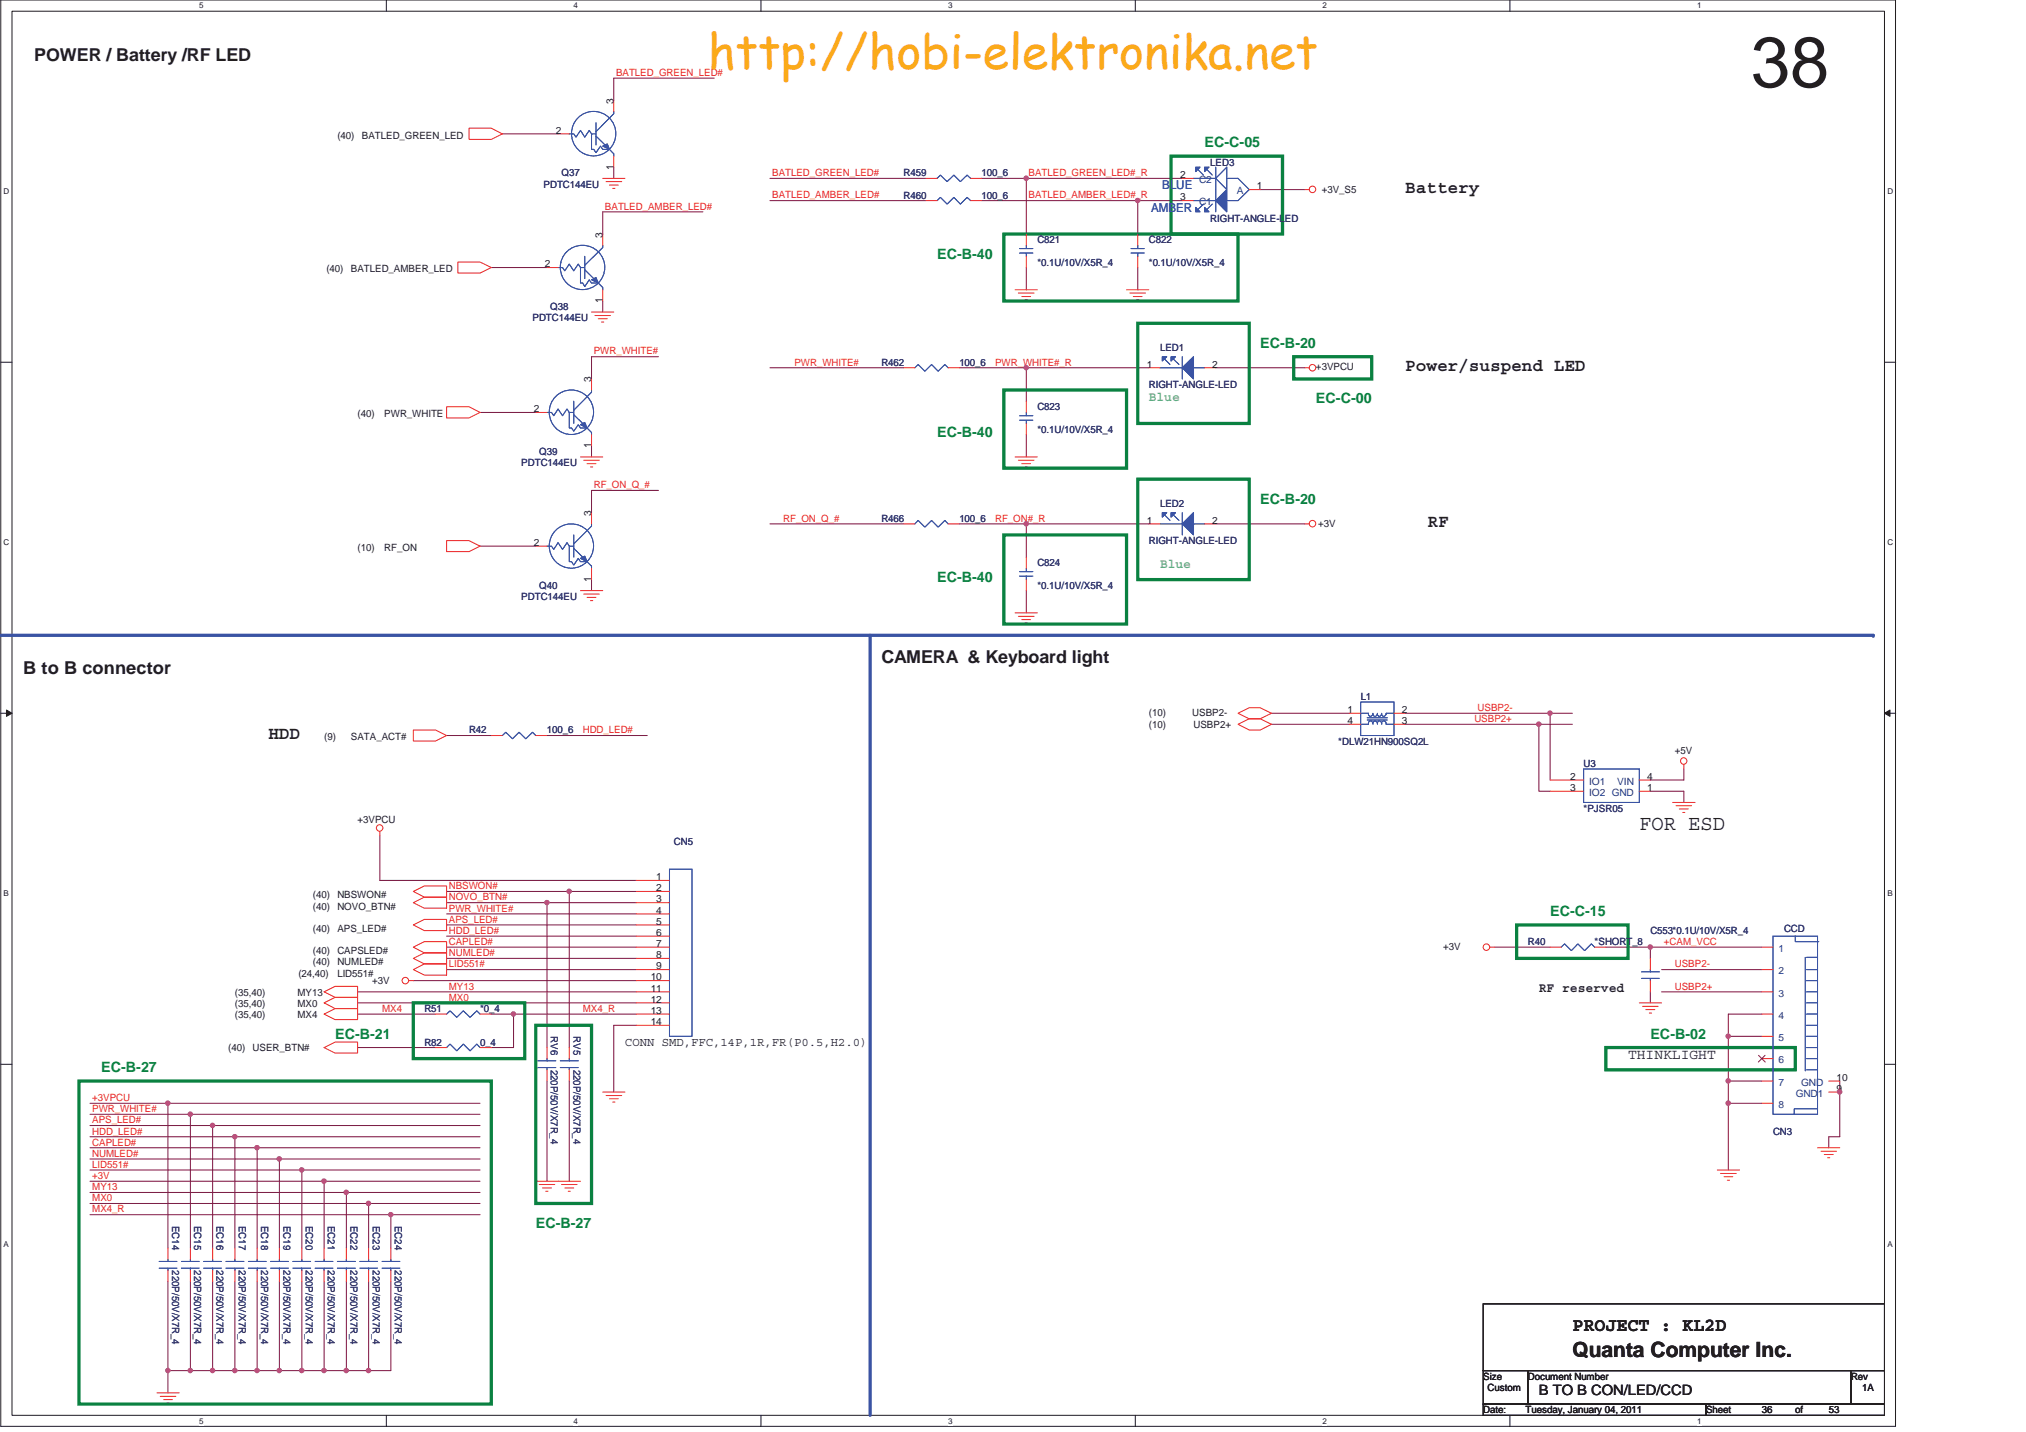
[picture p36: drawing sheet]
<svg xmlns="http://www.w3.org/2000/svg" width="420mm" height="297mm" viewBox="0 0 420 297" stroke-linecap="round" stroke-linejoin="round" font-family="sans-serif">
<defs><g id="words">
<text font-size="14.8" fill="#231f20" x="363.1" y="18">38</text>
<text font-size="9.9" fill="#fbaa19" x="146.8" y="14.4">http://hobi-elektronika.net</text>
<g font-size="4.4" fill="#231f20">
<text x="340" y="172.2">FOR ESD</text>
<text x="326.1" y="281.4">Quanta Computer Inc.</text>
</g>
<text font-size="3.9" fill="#231f20" x="326.1" y="276">PROJECT : KL2D</text>
<g font-size="3.7" fill="#231f20">
<text x="7.1" y="12.7">POWER / Battery /RF LED</text>
<text x="291.4" y="40">Battery</text>
<text x="291.4" y="77">Power/suspend LED</text>
<text x="296" y="109.4">RF</text>
<text x="182.8" y="137.5">CAMERA &amp; Keyboard light</text>
<text x="4.8" y="139.8">B to B connector</text>
<text x="55.7" y="153.3">HDD</text>
</g>
<g font-size="3" fill="#0a8141">
<text x="249.8" y="30.5">EC-C-05</text>
<text x="194.3" y="53.6">EC-B-40</text>
<text x="261.4" y="72.1">EC-B-20</text>
<text x="272.9" y="83.7">EC-C-00</text>
<text x="194.3" y="90.6">EC-B-40</text>
<text x="261.4" y="104.5">EC-B-20</text>
<text x="194.3" y="120.7">EC-B-40</text>
<text x="321.5" y="190">EC-C-15</text>
<text x="69.5" y="215.4">EC-B-21</text>
<text x="342.3" y="215.4">EC-B-02</text>
<text x="21" y="222.3">EC-B-27</text>
<text x="111.1" y="254.7">EC-B-27</text>
</g>
<g font-size="3" fill="#231f20">
<text x="337.6" y="219.7">THINKLIGHT</text>
<text x="319.1" y="289.3">B TO B CON/LED/CCD</text>
</g>
<g font-size="2.8" fill="#93c83f">
<text x="238.2" y="83.2">Blue</text>
<text x="240.6" y="117.9">Blue</text>
</g>
<text font-size="2.8" fill="#231f20" x="319.1" y="205.7">RF reserved</text>
<g font-size="2.5" fill="#3a53a4">
<text x="241" y="39.3">BLUE</text>
<text x="238.7" y="43.9">AMBER</text>
</g>
<text font-size="2.5" fill="#231f20" x="129.6" y="217">CONN SMD,FFC,14P,1R,FR(P0.5,H2.0)</text>
<g font-size="2.1" fill="#ec2426">
<text x="127.8" y="15.7">BATLED_GREEN_LED#</text>
<text x="160.1" y="41.1">BATLED_AMBER_LED#</text>
<text x="160.1" y="36.5">BATLED_GREEN_LED#</text>
<text x="213.3" y="36.5">BATLED_GREEN_LED#_R</text>
<text x="213.3" y="41.1">BATLED_AMBER_LED#_R</text>
<text x="125.5" y="43.5">BATLED_AMBER_LED#</text>
<text x="123.1" y="73.5">PWR_WHITE#</text>
<text x="164.8" y="75.8">PWR_WHITE#</text>
<text x="206.4" y="75.8">PWR_WHITE#_R</text>
<text x="123.1" y="101.3">RF_ON_Q_#</text>
<text x="162.4" y="108.2">RF_ON_Q_#</text>
<text x="206.4" y="108.2">RF_ON#_R</text>
<text x="305.8" y="149.8">USBP2+</text>
<text x="306.4" y="147.5">USBP2-</text>
<text x="120.9" y="152.1">HDD_LED#</text>
<text x="93.1" y="184.4">NBSWON#</text>
<text x="93.1" y="189.1">PWR_WHITE#</text>
<text x="93.1" y="191.4">APS_LED#</text>
<text x="93.1" y="186.8">NOVO_BTN#</text>
<text x="93.1" y="196">CAPLED#</text>
<text x="93.1" y="193.7">HDD_LED#</text>
<text x="345" y="196">+CAM_VCC</text>
<text x="93.1" y="198.3">NUMLED#</text>
<text x="93.1" y="200.7">LID551#</text>
<text x="347.3" y="200.7">USBP2-</text>
<text x="79.2" y="209.9">MX4</text>
<text x="93.1" y="205.3">MY13</text>
<text x="93.1" y="207.6">MX0</text>
<text x="120.9" y="209.9">MX4_R</text>
<text x="347.3" y="205.3">USBP2+</text>
<text x="19.1" y="228.4">+3VPCU</text>
<text x="19.1" y="230.7">PWR_WHITE#</text>
<text x="19.1" y="233">APS_LED#</text>
<text x="19.1" y="235.3">HDD_LED#</text>
<text x="19.1" y="237.6">CAPLED#</text>
<text x="19.1" y="239.9">NUMLED#</text>
<text x="19.1" y="242.2">LID551#</text>
<text x="19.1" y="244.6">+3V</text>
<text x="19.1" y="246.9">MY13</text>
<text x="19.1" y="249.2">MX0</text>
<text x="19.1" y="251.5">MX4_R</text>
</g>
<g font-size="2.1" fill="#231f20">
<text x="127.2" y="21.5" transform="rotate(-90 127.2 21.5)">3</text>
<text x="70" y="28.7">(40)</text>
<text x="75" y="28.7">BATLED_GREEN_LED</text>
<text x="115.3" y="27.7">2</text>
<text x="127.2" y="35.2" transform="rotate(-90 127.2 35.2)">1</text>
<text x="244.8" y="37">2</text>
<text x="244.8" y="41.6">3</text>
<text x="260.7" y="39.3">1</text>
<text x="274.1" y="40">+3V_S5</text>
<text x="125" y="49.3" transform="rotate(-90 125 49.3)">3</text>
<text x="67.7" y="56.5">(40)</text>
<text x="72.8" y="56.5">BATLED_AMBER_LED</text>
<text x="113" y="55.5">2</text>
<text x="125" y="62.9" transform="rotate(-90 125 62.9)">1</text>
<text x="237.8" y="76.2">1</text>
<text x="251.4" y="76.2">2</text>
<text x="272.9" y="76.8">+3VPCU</text>
<text x="122.6" y="79.3" transform="rotate(-90 122.6 79.3)">3</text>
<text x="74.2" y="86.5">(40)</text>
<text x="79.7" y="86.5">PWR_WHITE</text>
<text x="110.7" y="85.5">2</text>
<text x="122.6" y="93" transform="rotate(-90 122.6 93)">1</text>
<text x="122.6" y="107.1" transform="rotate(-90 122.6 107.1)">3</text>
<text x="110.7" y="113.2">2</text>
<text x="237.8" y="108.6">1</text>
<text x="251.4" y="108.6">2</text>
<text x="273.4" y="109.4">+3V</text>
<text x="74.2" y="114.3">(10)</text>
<text x="79.7" y="114.3">RF_ON</text>
<text x="122.6" y="120.7" transform="rotate(-90 122.6 120.7)">1</text>
<text x="238.2" y="148.5">(10)</text>
<text x="247.3" y="148.5">USBP2-</text>
<text x="279.4" y="147.9">1</text>
<text x="290.7" y="147.9">2</text>
<text x="67.2" y="153.5">(9)</text>
<text x="72.8" y="153.5">SATA_ACT#</text>
<text x="238.2" y="151">(10)</text>
<text x="247.5" y="151">USBP2+</text>
<text x="279.4" y="150.2">4</text>
<text x="290.7" y="150.2">3</text>
<text x="325.7" y="161.8">2</text>
<text x="341.6" y="161.8">4</text>
<text x="347.3" y="156.3">+5V</text>
<text x="325.7" y="164.1">3</text>
<text x="341.6" y="164.1">1</text>
<text x="74.2" y="170.6">+3VPCU</text>
<text x="136.1" y="182.6">1</text>
<text x="136.1" y="184.9">2</text>
<text x="64.9" y="186.4">(40)</text>
<text x="64.9" y="188.7">(40)</text>
<text x="70" y="186.4">NBSWON#</text>
<text x="70" y="188.7">NOVO_BTN#</text>
<text x="136.1" y="187.2">3</text>
<text x="136.1" y="189.5">4</text>
<text x="136.1" y="191.8">5</text>
<text x="64.9" y="193.3">(40)</text>
<text x="64.9" y="197.9">(40)</text>
<text x="70" y="193.3">APS_LED#</text>
<text x="70" y="197.9">CAPSLED#</text>
<text x="136.1" y="194.1">6</text>
<text x="136.1" y="196.4">7</text>
<text x="299.3" y="197">+3V</text>
<text x="61.9" y="202.6">(24,40)</text>
<text x="64.9" y="200.2">(40)</text>
<text x="70" y="200.2">NUMLED#</text>
<text x="70" y="202.6">LID551#</text>
<text x="134.9" y="203.4">10</text>
<text x="136.1" y="198.8">8</text>
<text x="136.1" y="201.1">9</text>
<text x="48.7" y="206.5">(35,40)</text>
<text x="48.7" y="208.8">(35,40)</text>
<text x="61.7" y="206.5">MY13</text>
<text x="61.7" y="208.8">MX0</text>
<text x="77.2" y="204.2">+3V</text>
<text x="134.9" y="205.7">11</text>
<text x="134.9" y="208">12</text>
<text x="48.7" y="211.1">(35,40)</text>
<text x="61.7" y="211.1">MX4</text>
<text x="134.9" y="210.3">13</text>
<text x="134.9" y="212.6">14</text>
<text x="47.3" y="218.1">(40)</text>
<text x="52.4" y="218.1">USER_BTN#</text>
<text x="380.9" y="224.2">10</text>
<text x="380.9" y="226.5">9</text>
<text x="307.6" y="286.2">Size</text>
<text x="316.9" y="286.2">Document Number</text>
<text x="383.9" y="286.2">Rev</text>
<text x="307.6" y="293.2">Date:</text>
<text x="308.5" y="288.5">Custom</text>
<text x="316.4" y="293.2">Tuesday, January 04, 2011</text>
<text x="353.8" y="293.2">Sheet</text>
<text x="365.4" y="293.2">36</text>
<text x="372.3" y="293.2">of</text>
<text x="379.3" y="293.2">53</text>
<text x="386.2" y="288.5">1A</text>
</g>
<g font-size="2.1" fill="#2d2d72">
<text x="251" y="34.5">LED3</text>
<text x="112.7" y="38.9">PDTC144EU</text>
<text x="116.4" y="36.6">Q37</text>
<text x="187.4" y="41.2">R460</text>
<text x="187.4" y="36.6">R459</text>
<text x="203.6" y="41.2">100_6</text>
<text x="203.6" y="36.6">100_6</text>
<text x="251" y="46.1">RIGHT-ANGLE-LED</text>
<text x="215.1" y="50.5">C821</text>
<text x="238.2" y="50.5">C822</text>
<text x="215.1" y="55.1">*0.1U/10V/X5R_4</text>
<text x="238.2" y="55.1">*0.1U/10V/X5R_4</text>
<text x="114.1" y="64.3">Q38</text>
<text x="110.4" y="66.6">PDTC144EU</text>
<text x="182.8" y="75.9">R462</text>
<text x="199" y="75.9">100_6</text>
<text x="240.6" y="72.9">LED1</text>
<text x="238.2" y="80.5">RIGHT-ANGLE-LED</text>
<text x="215.1" y="85.1">C823</text>
<text x="215.1" y="89.7">*0.1U/10V/X5R_4</text>
<text x="111.8" y="94.4">Q39</text>
<text x="108.1" y="96.7">PDTC144EU</text>
<text x="240.6" y="105.2">LED2</text>
<text x="182.8" y="108.2">R466</text>
<text x="199" y="108.2">100_6</text>
<text x="238.2" y="112.9">RIGHT-ANGLE-LED</text>
<text x="215.1" y="117.5">C824</text>
<text x="108.1" y="124.4">PDTC144EU</text>
<text x="111.8" y="122.1">Q40</text>
<text x="215.1" y="122.1">*0.1U/10V/X5R_4</text>
<text x="282.2" y="145.2">L1</text>
<text x="97.3" y="152.1">R42</text>
<text x="113.4" y="152.1">100_6</text>
<text x="277.5" y="154.5">*DLW21HN900SQ2L</text>
<text x="328.4" y="159.1">U3</text>
<text x="328.4" y="168.4">*PJSR05</text>
<text x="139.8" y="175.3">CN5</text>
<text x="316.9" y="196.1">R40</text>
<text x="330.7" y="196.1">*SHORT_8</text>
<text x="342.3" y="193.8">C553*0.1U/10V/X5R_4</text>
<text x="370" y="193.3">CCD</text>
<text x="88" y="209.9">R51</text>
<text x="99.6" y="209.9">*0_4</text>
<text x="114.2" y="215" transform="rotate(90 114.2 215)">RV6</text>
<text x="118.9" y="215" transform="rotate(90 118.9 215)">RV5</text>
<text x="88" y="216.9">R82</text>
<text x="99.6" y="216.9">0_4</text>
<text x="114.2" y="221.9" transform="rotate(90 114.2 221.9)">220P/50V/X7R_4</text>
<text x="118.9" y="221.9" transform="rotate(90 118.9 221.9)">220P/50V/X7R_4</text>
<text x="367.7" y="235.4">CN3</text>
<text x="35.7" y="254.3" transform="rotate(90 35.7 254.3)">EC14</text>
<text x="40.3" y="254.3" transform="rotate(90 40.3 254.3)">EC15</text>
<text x="44.9" y="254.3" transform="rotate(90 44.9 254.3)">EC16</text>
<text x="49.6" y="254.3" transform="rotate(90 49.6 254.3)">EC17</text>
<text x="54.2" y="254.3" transform="rotate(90 54.2 254.3)">EC18</text>
<text x="58.8" y="254.3" transform="rotate(90 58.8 254.3)">EC19</text>
<text x="63.4" y="254.3" transform="rotate(90 63.4 254.3)">EC20</text>
<text x="68" y="254.3" transform="rotate(90 68 254.3)">EC21</text>
<text x="72.7" y="254.3" transform="rotate(90 72.7 254.3)">EC22</text>
<text x="77.3" y="254.3" transform="rotate(90 77.3 254.3)">EC23</text>
<text x="81.9" y="254.3" transform="rotate(90 81.9 254.3)">EC24</text>
<text x="35.7" y="263.5" transform="rotate(90 35.7 263.5)">220P/50V/X7R_4</text>
<text x="40.3" y="263.5" transform="rotate(90 40.3 263.5)">220P/50V/X7R_4</text>
<text x="44.9" y="263.5" transform="rotate(90 44.9 263.5)">220P/50V/X7R_4</text>
<text x="49.6" y="263.5" transform="rotate(90 49.6 263.5)">220P/50V/X7R_4</text>
<text x="54.2" y="263.5" transform="rotate(90 54.2 263.5)">220P/50V/X7R_4</text>
<text x="58.8" y="263.5" transform="rotate(90 58.8 263.5)">220P/50V/X7R_4</text>
<text x="63.4" y="263.5" transform="rotate(90 63.4 263.5)">220P/50V/X7R_4</text>
<text x="68" y="263.5" transform="rotate(90 68 263.5)">220P/50V/X7R_4</text>
<text x="72.7" y="263.5" transform="rotate(90 72.7 263.5)">220P/50V/X7R_4</text>
<text x="77.3" y="263.5" transform="rotate(90 77.3 263.5)">220P/50V/X7R_4</text>
<text x="81.9" y="263.5" transform="rotate(90 81.9 263.5)">220P/50V/X7R_4</text>
</g>
<g font-size="2.1" fill="#1d437e">
<text x="248.7" y="38">C2</text>
<text x="256.5" y="40.3">A</text>
<text x="248.7" y="42.6">C1</text>
<text x="329.6" y="162.8">IO1</text>
<text x="329.6" y="165.1">IO2 GND</text>
<text x="335.4" y="162.8">VIN</text>
<text x="368.8" y="197.4">1</text>
<text x="368.8" y="202.1">2</text>
<text x="368.8" y="206.7">3</text>
<text x="368.8" y="211.3">4</text>
<text x="368.8" y="215.9">5</text>
<text x="368.8" y="220.6">6</text>
<text x="368.8" y="225.2">7</text>
<text x="372.4" y="227.5">GND1</text>
<text x="373.5" y="225.2">GND</text>
<text x="368.8" y="229.8">8</text>
</g>
<g font-size="1.7" fill="#231f20">
<text x="41.3" y="1.7">5</text>
<text x="118.9" y="1.7">4</text>
<text x="196.6" y="1.7">3</text>
<text x="274.3" y="1.7">2</text>
<text x="351.9" y="1.7">1</text>
<text x=".8" y="40.2">D</text>
<text x="391.4" y="40.2">D</text>
<text x=".8" y="113">C</text>
<text x="391.4" y="113">C</text>
<text x=".8" y="185.8">B</text>
<text x="391.4" y="185.8">B</text>
<text x=".8" y="258.7">A</text>
<text x="391.4" y="258.7">A</text>
<text x="41.3" y="295.3">5</text>
<text x="118.9" y="295.3">4</text>
<text x="196.6" y="295.3">3</text>
<text x="274.3" y="295.3">2</text>
<text x="351.9" y="295.3">1</text>
</g>
</g></defs>
<path d="M.2 0h392.9v295.9h-392.9zM2.5 2.3h388.3v291.3h-388.3z" fill="none" stroke="#231f20" stroke-width=".21"/>
<g fill="#fff">
<path d="M41.3 .3h.9v1.8h-.9z"/>
<path d="M41.3 293.8h.9v1.9h-.9z"/>
</g>
<path d="M80.1 0v2.3M80.1 293.6v2.3" fill="none" stroke="#231f20" stroke-width=".21"/>
<g fill="#fff">
<path d="M118.9 .3h1v1.8h-1z"/>
<path d="M118.9 293.8h1v1.9h-1z"/>
</g>
<path d="M157.8 0v2.3M157.8 293.6v2.3" fill="none" stroke="#231f20" stroke-width=".21"/>
<g fill="#fff">
<path d="M196.6 .3h1v1.8h-1z"/>
<path d="M196.6 293.8h1v1.9h-1z"/>
</g>
<path d="M235.4 0v2.3M235.4 293.6v2.3" fill="none" stroke="#231f20" stroke-width=".21"/>
<g fill="#fff">
<path d="M274.3 .3h.9v1.8h-.9z"/>
<path d="M274.3 293.8h.9v1.9h-.9z"/>
</g>
<path d="M313.1 0v2.3M313.1 293.6v2.3" fill="none" stroke="#231f20" stroke-width=".21"/>
<g fill="#fff">
<path d="M351.9 .3h1v1.8h-1z"/>
<path d="M351.9 293.8h1v1.9h-1z"/>
<path d="M.8 38.7h1.1v1.9h-1.1z"/>
<path d="M391.4 38.7h1.2v1.9h-1.2z"/>
<path d="M.8 111.5h1.1v1.9h-1.1z"/>
<path d="M391.4 111.5h1.2v1.9h-1.2z"/>
</g>
<path d="M.2 75.1h2.3M390.8 75.1h2.3" fill="none" stroke="#231f20" stroke-width=".21"/>
<g fill="#fff">
<path d="M.8 184.4h1.1v1.8h-1.1z"/>
<path d="M391.4 184.4h1.1v1.8h-1.1z"/>
</g>
<path d="M.2 148h2.3M390.8 148h2.3" fill="none" stroke="#231f20" stroke-width=".21"/>
<path d="M1.3 147.3l1.2 .7-1.2 .6z" fill="#231f20"/>
<path d="M1.3 147.3l1.2 .7-1.2 .6z" fill="none" stroke="#231f20" stroke-width=".21"/>
<path d="M390.8 148l1.2-.7v1.3z" fill="#231f20"/>
<path d="M390.8 148l1.2-.7v1.3z" fill="none" stroke="#231f20" stroke-width=".21"/>
<g fill="#fff">
<path d="M.8 257.2h1.1v1.8h-1.1z"/>
<path d="M391.4 257.2h1.1v1.8h-1.1z"/>
</g>
<path d="M.2 220.8h2.3M390.8 220.8h2.3" fill="none" stroke="#231f20" stroke-width=".21"/>
<g fill="none" stroke="#7f1542" stroke-width=".21">
<path d="M148.1 16.2h-20.8v4.6M104.2 27.8h11.5M127.3 34.7v2.3M101.9 55.5h11.5M145.8 43.9h-20.8v4.7M159.7 41.6h32.3M236 41.6h9.2M125 62.4v2.3M136.6 74h-13.9v4.6M99.6 85.6h11.5M122.7 92.5v2.3M92.6 152.6h9.3"/>
<path d="M113.4 152.6h20.8"/>
</g>
<circle cx="235.9" cy="41.6" r=".45" fill="#b8529f"/>
<circle cx="235.9" cy="41.6" r=".45" fill="none" stroke="#b8529f" stroke-width=".21"/>
<path d="M159.7 37h32.3M212.8 37h32.4M261.4 39.3h9.2M159.7 76.3h27.7M212.8 76.3h25.4M252.1 76.3h18.5M159.7 108.7h27.7M252.1 108.7h18.5" fill="none" stroke="#7f1542" stroke-width=".21"/>
<circle cx="212.8" cy="76.3" r=".45" fill="#b8529f"/>
<circle cx="212.8" cy="76.3" r=".45" fill="none" stroke="#b8529f" stroke-width=".21"/>
<path d="M212.8 108.7h25.4M319.1 150.2v13.9h2.4" fill="none" stroke="#7f1542" stroke-width=".21"/>
<circle cx="319.1" cy="150.2" r=".45" fill="#b8529f"/>
<circle cx="319.1" cy="150.2" r=".45" fill="none" stroke="#b8529f" stroke-width=".21"/>
<path d="M263.7 150.2h16.2M263.7 148h16.2M291.4 150.2h34.7M291.4 148h34.7M349.2 159.5v2.3h-6.9M342.3 164.1h6.9v2.4M381.5 224.2v11.6" fill="none" stroke="#7f1542" stroke-width=".21"/>
<circle cx="381.5" cy="226.5" r=".45" fill="#b8529f"/>
<circle cx="381.5" cy="226.5" r=".45" fill="none" stroke="#b8529f" stroke-width=".21"/>
<path d="M344.6 205.7h20.8M358.4 210.4h7M358.4 224.2h7M358.4 228.9v13.8" fill="none" stroke="#7f1542" stroke-width=".21"/>
<circle cx="358.4" cy="228.8" r=".45" fill="#b8529f"/>
<circle cx="358.4" cy="228.8" r=".45" fill="none" stroke="#b8529f" stroke-width=".21"/>
<path d="M321.5 148v13.8M344.6 201.1h20.8M358.4 210.4v4.6h7" fill="none" stroke="#7f1542" stroke-width=".21"/>
<circle cx="321.4" cy="147.9" r=".45" fill="#b8529f"/>
<circle cx="321.4" cy="147.9" r=".45" fill="none" stroke="#b8529f" stroke-width=".21"/>
<path d="M358.4 224.2v4.7h7M381.5 235.8h-2.2v2.3" fill="none" stroke="#7f1542" stroke-width=".21"/>
<circle cx="358.4" cy="224.2" r=".45" fill="#b8529f"/>
<circle cx="358.4" cy="224.2" r=".45" fill="none" stroke="#b8529f" stroke-width=".21"/>
<path d="M99.6 113.3h11.5M136.6 101.7h-13.9v4.6M122.7 120.2v2.3M358.4 215v9.2" fill="none" stroke="#7f1542" stroke-width=".21"/>
<circle cx="358.4" cy="214.9" r=".45" fill="#b8529f"/>
<circle cx="358.4" cy="214.9" r=".45" fill="none" stroke="#b8529f" stroke-width=".21"/>
<path d="M92.6 189.6h39.3M118.1 184.9h13.8" fill="none" stroke="#7f1542" stroke-width=".21"/>
<circle cx="118" cy="184.9" r=".45" fill="#b8529f"/>
<circle cx="118" cy="184.9" r=".45" fill="none" stroke="#b8529f" stroke-width=".21"/>
<path d="M78.8 182.6h53.1M92.6 196.5h39.3M92.6 198.8h39.3M92.6 194.2h39.3M92.6 191.9h39.3M131.9 187.2h-18.5v30.1M92.6 201.1h39.3M127.3 212.7v13.8M113.4 224.2v20.8M118.1 224.2v20.8" fill="none" stroke="#7f1542" stroke-width=".21"/>
<circle cx="113.4" cy="187.2" r=".45" fill="#b8529f"/>
<circle cx="113.4" cy="187.2" r=".45" fill="none" stroke="#b8529f" stroke-width=".21"/>
<path d="M78.8 173.4v9.2M92.6 187.2h20.8M92.6 184.9h25.5v32.4M309.9 196.5h11.6M333 196.5h9.3" fill="none" stroke="#7f1542" stroke-width=".21"/>
<circle cx="342.2" cy="196.4" r=".45" fill="#b8529f"/>
<circle cx="342.2" cy="196.4" r=".45" fill="none" stroke="#b8529f" stroke-width=".21"/>
<path d="M365.4 196.5h-23.1v2.3M74.2 205.7h57.7M74.2 208h57.7M74.2 210.4h16.1M85.7 203.4h46.2M106.5 210.4h25.4M127.3 212.7h4.6M342.3 205.7v2.3" fill="none" stroke="#7f1542" stroke-width=".21"/>
<circle cx="106.5" cy="210.3" r=".45" fill="#b8529f"/>
<circle cx="106.5" cy="210.3" r=".45" fill="none" stroke="#b8529f" stroke-width=".21"/>
<path d="M74.2 217.3h16.1M101.9 210.4h4.6v6.9h-4.6M34.8 228.9h64.8" fill="none" stroke="#7f1542" stroke-width=".21"/>
<circle cx="34.8" cy="228.8" r=".45" fill="#b8529f"/>
<circle cx="34.8" cy="228.8" r=".45" fill="none" stroke="#b8529f" stroke-width=".21"/>
<path d="M39.5 231.1h60.1" fill="none" stroke="#7f1542" stroke-width=".21"/>
<circle cx="39.5" cy="231.1" r=".45" fill="#b8529f"/>
<circle cx="39.5" cy="231.1" r=".45" fill="none" stroke="#b8529f" stroke-width=".21"/>
<path d="M44.1 233.5h55.5" fill="none" stroke="#7f1542" stroke-width=".21"/>
<circle cx="44.1" cy="233.4" r=".45" fill="#b8529f"/>
<circle cx="44.1" cy="233.4" r=".45" fill="none" stroke="#b8529f" stroke-width=".21"/>
<path d="M48.7 235.8h50.9" fill="none" stroke="#7f1542" stroke-width=".21"/>
<circle cx="48.7" cy="235.8" r=".45" fill="#b8529f"/>
<circle cx="48.7" cy="235.8" r=".45" fill="none" stroke="#b8529f" stroke-width=".21"/>
<path d="M53.3 238.1h46.3" fill="none" stroke="#7f1542" stroke-width=".21"/>
<circle cx="53.3" cy="238.1" r=".45" fill="#b8529f"/>
<circle cx="53.3" cy="238.1" r=".45" fill="none" stroke="#b8529f" stroke-width=".21"/>
<path d="M57.9 240.4h41.7" fill="none" stroke="#7f1542" stroke-width=".21"/>
<circle cx="57.9" cy="240.4" r=".45" fill="#b8529f"/>
<circle cx="57.9" cy="240.4" r=".45" fill="none" stroke="#b8529f" stroke-width=".21"/>
<path d="M62.6 242.7h37" fill="none" stroke="#7f1542" stroke-width=".21"/>
<circle cx="62.6" cy="242.7" r=".45" fill="#b8529f"/>
<circle cx="62.6" cy="242.7" r=".45" fill="none" stroke="#b8529f" stroke-width=".21"/>
<path d="M67.2 245h32.4" fill="none" stroke="#7f1542" stroke-width=".21"/>
<circle cx="67.2" cy="245" r=".45" fill="#b8529f"/>
<circle cx="67.2" cy="245" r=".45" fill="none" stroke="#b8529f" stroke-width=".21"/>
<path d="M71.8 247.4h27.8" fill="none" stroke="#7f1542" stroke-width=".21"/>
<circle cx="71.8" cy="247.3" r=".45" fill="#b8529f"/>
<circle cx="71.8" cy="247.3" r=".45" fill="none" stroke="#b8529f" stroke-width=".21"/>
<path d="M76.4 249.6h23.2" fill="none" stroke="#7f1542" stroke-width=".21"/>
<circle cx="76.4" cy="249.6" r=".45" fill="#b8529f"/>
<circle cx="76.4" cy="249.6" r=".45" fill="none" stroke="#b8529f" stroke-width=".21"/>
<path d="M81.1 252h18.5" fill="none" stroke="#7f1542" stroke-width=".21"/>
<circle cx="81" cy="251.9" r=".45" fill="#b8529f"/>
<circle cx="81" cy="251.9" r=".45" fill="none" stroke="#b8529f" stroke-width=".21"/>
<path d="M18.7 228.9h16.1v30M39.5 265.8v18.5M34.8 284.3v4.6" fill="none" stroke="#7f1542" stroke-width=".21"/>
<circle cx="39.5" cy="284.3" r=".45" fill="#b8529f"/>
<circle cx="39.5" cy="284.3" r=".45" fill="none" stroke="#b8529f" stroke-width=".21"/>
<path d="M44.1 265.8v18.5" fill="none" stroke="#7f1542" stroke-width=".21"/>
<circle cx="44.1" cy="284.3" r=".45" fill="#b8529f"/>
<circle cx="44.1" cy="284.3" r=".45" fill="none" stroke="#b8529f" stroke-width=".21"/>
<path d="M48.7 265.8v18.5M53.3 265.8v18.5M57.9 265.8v18.5M62.6 265.8v18.5" fill="none" stroke="#7f1542" stroke-width=".21"/>
<circle cx="62.6" cy="284.3" r=".45" fill="#b8529f"/>
<circle cx="62.6" cy="284.3" r=".45" fill="none" stroke="#b8529f" stroke-width=".21"/>
<path d="M67.2 265.8v18.5M71.8 265.8v18.5" fill="none" stroke="#7f1542" stroke-width=".21"/>
<circle cx="71.8" cy="284.3" r=".45" fill="#b8529f"/>
<circle cx="71.8" cy="284.3" r=".45" fill="none" stroke="#b8529f" stroke-width=".21"/>
<path d="M76.4 265.8v18.5" fill="none" stroke="#7f1542" stroke-width=".21"/>
<circle cx="76.4" cy="284.3" r=".45" fill="#b8529f"/>
<circle cx="76.4" cy="284.3" r=".45" fill="none" stroke="#b8529f" stroke-width=".21"/>
<path d="M81.1 265.8v18.5M34.8 284.3h4.7" fill="none" stroke="#7f1542" stroke-width=".21"/>
<circle cx="34.8" cy="284.3" r=".45" fill="#b8529f"/>
<circle cx="34.8" cy="284.3" r=".45" fill="none" stroke="#b8529f" stroke-width=".21"/>
<path d="M34.8 265.8v18.5M48.7 284.3h4.6M57.9 284.3h4.7M67.2 284.3h4.6" fill="none" stroke="#7f1542" stroke-width=".21"/>
<circle cx="53.3" cy="284.3" r=".45" fill="#b8529f"/>
<circle cx="53.3" cy="284.3" r=".45" fill="none" stroke="#b8529f" stroke-width=".21"/>
<path d="M39.5 284.3h4.6M62.6 284.3h4.6M76.4 284.3h4.7" fill="none" stroke="#7f1542" stroke-width=".21"/>
<circle cx="67.2" cy="284.3" r=".45" fill="#b8529f"/>
<circle cx="67.2" cy="284.3" r=".45" fill="none" stroke="#b8529f" stroke-width=".21"/>
<path d="M44.1 284.3h4.6" fill="none" stroke="#7f1542" stroke-width=".21"/>
<circle cx="48.7" cy="284.3" r=".45" fill="#b8529f"/>
<circle cx="48.7" cy="284.3" r=".45" fill="none" stroke="#b8529f" stroke-width=".21"/>
<path d="M53.3 284.3h4.6" fill="none" stroke="#7f1542" stroke-width=".21"/>
<circle cx="57.9" cy="284.3" r=".45" fill="#b8529f"/>
<circle cx="57.9" cy="284.3" r=".45" fill="none" stroke="#b8529f" stroke-width=".21"/>
<g fill="none" stroke="#7f1542" stroke-width=".21">
<path d="M212.8 37v11.6M212.8 55.5v4.6M18.7 231.1h20.8v27.8M18.7 235.8h30v23.1M18.7 238.1h34.6v20.8M18.7 233.5h25.4v25.4M18.7 240.4h39.2v18.5M18.7 242.7h43.9v16.2M18.7 247.4h53.1v11.5M18.7 252h62.4v6.9M18.7 245h48.5v13.9M18.7 249.6h57.7v9.3"/>
<path d="M71.8 284.3h4.6"/>
</g>
<circle cx="212.8" cy="37" r=".45" fill="#b8529f"/>
<circle cx="212.8" cy="37" r=".45" fill="none" stroke="#b8529f" stroke-width=".21"/>
<path d="M236 41.6v7M236 55.5v4.6M212.8 76.3v6.9M212.8 90.2v4.6M212.8 108.7v6.9M212.8 122.5v4.6" fill="none" stroke="#7f1542" stroke-width=".21"/>
<circle cx="212.8" cy="108.6" r=".45" fill="#b8529f"/>
<circle cx="212.8" cy="108.6" r=".45" fill="none" stroke="#b8529f" stroke-width=".21"/>
<path d="M203.6 37h9.2M203.6 41.6h32.4M199 76.3h13.8M199 108.7h13.8" fill="none" stroke="#7f1542" stroke-width=".21"/>
<g fill="none" stroke="#ec2426" stroke-width=".21">
<path d="M97.3 26.6h4.6l2.3 1.2-2.3 1.1h-4.6zM125 37h4.6M125.7 37.7h3.2M126.4 38.4h1.8M127.1 39.1h.4M270.6 39.3h.9M94.9 54.4h4.7l2.3 1.1-2.3 1.1h-4.7zM122.7 64.7h4.6M123.4 65.4h3.2M124.1 66.1h1.8M124.7 66.8h.5M210.5 60.1h4.6"/>
<path d="M211.2 60.8h3.2M211.9 61.5h1.8M212.6 62.2h.5M233.6 60.1h4.6M234.3 60.8h3.3M235 61.5h1.8M235.7 62.2h.5M270.6 76.3h.9M92.6 84.4h4.7l2.3 1.2-2.3 1.1h-4.7zM120.4 94.8h4.6M121.1 95.5h3.2M121.7 96.2h1.9"/>
<path d="M122.5 96.9h.4M210.5 94.8h4.6M211.2 95.5h3.2M211.9 96.2h1.8M212.6 96.9h.5M92.6 112.1h4.7l2.3 1.2-2.3 1.1h-4.7zM270.6 108.7h.9M120.4 122.5h4.6M121.1 123.2h3.2M121.7 123.9h1.9M122.5 124.6h.4M210.5 127.1h4.6"/>
<path d="M211.2 127.8h3.2M211.9 128.5h1.8M212.6 129.2h.5M85.7 151.4h4.6l2.3 1.2-2.3 1.1h-4.6zM256.7 148l2.4-1.2h2.3l2.3 1.2-2.3 1.1h-2.3zM256.7 150.2l2.4-1.1h2.3l2.3 1.1-2.3 1.2h-2.3zM349.2 158.6v.9M78.8 172.5v.9M346.9 166.5h4.6M347.6 167.1h3.2M348.3 167.8h1.8M349 168.5h.4"/>
<path d="M85.7 184.9l2.3-1.1h4.6v2.3h-4.6zM85.7 187.2l2.3-1.1h4.6v2.3h-4.6zM85.7 191.9l2.3-1.2h4.6v2.3h-4.6zM85.7 196.5l2.3-1.2h4.6v2.4h-4.6zM85.7 198.8l2.3-1.1h4.6v2.2h-4.6zM309 196.5h.9M67.2 205.7l2.3-1.1h4.7v2.3h-4.7zM67.2 208l2.3-1.1h4.7v2.3h-4.7zM67.2 210.4l2.3-1.2h4.7v2.3h-4.7zM67.2 217.3l2.3-1.1h4.7v2.2h-4.7zM84.8 203.4h.9M85.7 201.1l2.3-1.2h4.6v2.4h-4.6z"/>
<path d="M340 208h4.6M340.6 208.7h3.3M341.3 209.4h1.9M342 210.1h.5M125 226.5h4.6M125.7 227.2h3.2M126.4 227.9h1.8M127.1 228.6h.4M376.9 238.1h4.6M377.6 238.8h3.3M378.3 239.5h1.9M111.1 245h9.3"/>
<path d="M111.8 245.7h3.3M112.5 246.4h1.9M113.2 247.1h.5M116.4 245.7h3.3M117.1 246.4h1.9M117.8 247.1h.5M356.1 242.7h4.7M356.8 243.4h3.3M357.5 244.1h1.9M358.2 244.8h.5M379 240.2h.5M32.5 288.9h4.7"/>
<path d="M33.2 289.6h3.3M33.9 290.3h1.9M34.6 291h.5"/>
<circle cx="272.2" cy="39.3" r=".68"/>
<circle cx="272.2" cy="76.3" r=".68"/>
<circle cx="272.2" cy="108.6" r=".68"/>
<circle cx="349.2" cy="157.8" r=".67"/>
<circle cx="78.7" cy="171.7" r=".68"/>
<circle cx="308.3" cy="196.5" r=".68"/>
<circle cx="84.1" cy="203.4" r=".68"/>
</g>
<path d="M307.6 270.5h83.2v13.8h-83.2zM307.6 284.3h9.3v7h-9.3zM307.6 291.3h46.2v2.3h-46.2zM316.9 284.3h67v7h-67zM353.8 291.3h37v2.3h-37zM383.9 284.3h6.9v7h-6.9z" fill="none" stroke="#231f20" stroke-width=".21"/>
<path d="M.2 131.8h388.3" fill="none" stroke="#3a53a4" stroke-width=".68"/>
<circle cx="388.5" cy="131.8" r=".34" fill="#3a53a4"/>
<path d="M180.5 131.8v161.8" fill="none" stroke="#3a53a4" stroke-width=".68"/>
<path d="M242.9 32.4h23.1v16.2h-23.1zM208.2 48.6h48.5v13.8h-48.5zM236 67.1h23.1v20.7h-23.1zM268.3 74h16.2v4.6h-16.2zM208.2 80.9h25.4v16.2h-25.4zM236 99.4h23.1v20.8h-23.1zM208.2 111h25.4v18.5h-25.4zM314.5 191.9h23.1v6.9h-23.1zM85.7 208h23.1v11.6h-23.1zM111.1 212.7h11.6v36.9h-11.6zM333 217.3h39.3v4.6h-39.3zM16.4 224.2h85.5v67.1h-85.5z" fill="none" stroke="#0a8141" stroke-width=".68"/>
<g fill="none" stroke="#3a53a4" stroke-width=".21">
<path d="M211.4 118.6h2.8M211.4 119.5h2.8M212.8 117.9v.7M212.8 119.5v.7M138.8 180.3h4.7v34.7h-4.7zM113.4 219.6v.4M118.1 219.6v.4M111.6 221.4h3.7M111.6 220h3.7M113.4 221.4v.5M116.2 220h3.7M116.2 221.4h3.7"/>
<path d="M118.1 221.4v.5M42.2 261.7h3.7M42.2 263.1h3.7M44.1 263.1v.4M44.1 261.2v.5M70 261.7h3.7M70 263.1h3.7M71.8 261.2v.5M71.8 263.1v.4"/>
</g>
<g fill="none" stroke="#ec2426" stroke-width=".21">
<path d="M212.8 115.6v2.3M212.8 120.2v2.3M131.9 182.6h6.9M131.9 184.9h6.9M131.9 187.2h6.9M131.9 189.6h6.9M131.9 194.2h6.9M131.9 191.9h6.9M131.9 196.5h6.9M131.9 198.8h6.9M113.4 217.3v2.3M118.1 217.3v2.3"/>
<path d="M131.9 201.1h6.9M131.9 203.4h6.9M131.9 205.7h6.9M131.9 208h6.9M131.9 210.4h6.9M131.9 212.7h6.9M113.4 221.9v2.3M118.1 221.9v2.3M44.1 258.9v2.3M71.8 258.9v2.3M44.1 263.5v2.3M71.8 263.5v2.3"/>
</g>
<path d="M120.4 88.1l.9-.5 .4 1.2z" fill="#3a53a4"/>
<g fill="none" stroke="#3a53a4" stroke-width=".21">
<path d="M113.4 85.6h1l.4 .6 .9-1.4 1 1.4 .9-1.4 .5 .8h.9M118.1 85.6v3.2h.4l.5 .7 .9-1.4 .5 .7h1.3l1 .9v.5M119 83.2v4.6M119 86l1.9 1.8M120.4 88.1l.9-.5 .4 1.2zM122.7 80.9v.5l-3.7 3.7"/>
<circle cx="118.5" cy="85.5" r="4.6"/>
</g>
<path d="M120.4 88.1l.9-.5 .4 1.2z" fill="#3a53a4"/>
<g fill="none" stroke="#3a53a4" stroke-width=".21">
<path d="M113.4 85.6h1l.4 .6 .9-1.4 1 1.4 .9-1.4 .5 .8h.9M118.1 85.6v3.2h.4l.5 .7 .9-1.4 .5 .7h1.3l1 .9v.5M119 83.2v4.6M119 86l1.9 1.8M120.4 88.1l.9-.5 .4 1.2zM122.7 80.9v.5l-3.7 3.7"/>
<circle cx="118.5" cy="85.5" r="4.6"/>
</g>
<path d="M122.7 78.6v2.3M111.1 85.6h2.3M122.7 90.2v2.3" fill="none" stroke="#ec2426" stroke-width=".21"/>
<path d="M247.5 106.3v4.7l-2.3-2.3z" fill="#3a53a4"/>
<path d="M247.5 106.3v4.7l-2.3-2.3z" fill="none" stroke="#3a53a4" stroke-width=".21"/>
<path d="M242.9 106.3h.9l-.9 1z" fill="#3a53a4"/>
<path d="M242.9 106.3h.9l-.9 1z" fill="none" stroke="#3a53a4" stroke-width=".21"/>
<path d="M241 106.3h1l-1 1z" fill="#3a53a4"/>
<path d="M240.6 108.7h4.6M241 106.3h1l-1 1zM241.5 106.8l1.1 1.2M243.3 106.8l1.2 1.2M245.2 106.3v4.7M247.5 108.7h2.3" fill="none" stroke="#3a53a4" stroke-width=".21"/>
<path d="M247.5 106.3v4.7l-2.3-2.3z" fill="#3a53a4"/>
<path d="M247.5 106.3v4.7l-2.3-2.3z" fill="none" stroke="#3a53a4" stroke-width=".21"/>
<path d="M242.9 106.3h.9l-.9 1z" fill="#3a53a4"/>
<path d="M242.9 106.3h.9l-.9 1z" fill="none" stroke="#3a53a4" stroke-width=".21"/>
<path d="M241 106.3h1l-1 1z" fill="#3a53a4"/>
<path d="M240.6 108.7h4.6M241 106.3h1l-1 1zM241.5 106.8l1.1 1.2M243.3 106.8l1.2 1.2M245.2 106.3v4.7M247.5 108.7h2.3M74.6 263.1h3.7M74.6 261.7h3.7M76.4 261.2v.5M76.4 263.1v.4" fill="none" stroke="#3a53a4" stroke-width=".21"/>
<path d="M238.2 108.7h2.4M249.8 108.7h2.3M76.4 258.9v2.3M76.4 263.5v2.3" fill="none" stroke="#ec2426" stroke-width=".21"/>
<path d="M122.7 58l.9-.4 .5 1.1z" fill="#3a53a4"/>
<g fill="none" stroke="#3a53a4" stroke-width=".21">
<path d="M115.7 55.5h1l.4 .7 1-1.4 .9 1.4 .9-1.4 .5 .7h.9M120.4 55.5v3.2h.5l.4 .7 .9-1.4 .5 .7h1.4l.9 .9v.5M121.3 53.2v4.6M121.3 56l1.8 1.8M122.7 58l.9-.4 .5 1.1zM125 50.9v.5l-3.7 3.6"/>
<circle cx="120.8" cy="55.5" r="4.6"/>
</g>
<path d="M122.7 58l.9-.4 .5 1.1z" fill="#3a53a4"/>
<g fill="none" stroke="#3a53a4" stroke-width=".21">
<path d="M115.7 55.5h1l.4 .7 1-1.4 .9 1.4 .9-1.4 .5 .7h.9M120.4 55.5v3.2h.5l.4 .7 .9-1.4 .5 .7h1.4l.9 .9v.5M121.3 53.2v4.6M121.3 56l1.8 1.8M122.7 58l.9-.4 .5 1.1zM125 50.9v.5l-3.7 3.6"/>
<circle cx="120.8" cy="55.5" r="4.6"/>
</g>
<path d="M113.4 55.5h2.3M125 48.6v2.3M125 60.1v2.3" fill="none" stroke="#ec2426" stroke-width=".21"/>
<path d="M245.2 76.3l2.3-2.3v4.6z" fill="#3a53a4"/>
<path d="M245.2 76.3l2.3-2.3v4.6z" fill="none" stroke="#3a53a4" stroke-width=".21"/>
<path d="M242.9 74h.9l-.9 .9z" fill="#3a53a4"/>
<path d="M242.9 74h.9l-.9 .9z" fill="none" stroke="#3a53a4" stroke-width=".21"/>
<path d="M241 74h1l-1 .9z" fill="#3a53a4"/>
<path d="M240.6 76.3h4.6M241 74h1l-1 .9zM241.5 74.5l1.1 1.1M243.3 74.5l1.2 1.1M245.2 74v4.6M247.5 76.3h2.3" fill="none" stroke="#3a53a4" stroke-width=".21"/>
<path d="M245.2 76.3l2.3-2.3v4.6z" fill="#3a53a4"/>
<path d="M245.2 76.3l2.3-2.3v4.6z" fill="none" stroke="#3a53a4" stroke-width=".21"/>
<path d="M242.9 74h.9l-.9 .9z" fill="#3a53a4"/>
<path d="M242.9 74h.9l-.9 .9z" fill="none" stroke="#3a53a4" stroke-width=".21"/>
<path d="M241 74h1l-1 .9z" fill="#3a53a4"/>
<path d="M240.6 76.3h4.6M241 74h1l-1 .9zM241.5 74.5l1.1 1.1M243.3 74.5l1.2 1.1M245.2 74v4.6M247.5 76.3h2.3M46.9 261.7h3.7M46.9 263.1h3.7M48.7 261.2v.5M48.7 263.1v.4" fill="none" stroke="#3a53a4" stroke-width=".21"/>
<path d="M238.2 76.3h2.4M249.8 76.3h2.3M48.7 258.9v2.3M48.7 263.5v2.3" fill="none" stroke="#ec2426" stroke-width=".21"/>
<path d="M120.4 115.8l.9-.4 .4 1.1z" fill="#3a53a4"/>
<g fill="none" stroke="#3a53a4" stroke-width=".21">
<path d="M113.4 113.3h1l.4 .7 .9-1.4 1 1.4 .9-1.4 .5 .7h.9M118.1 113.3v3.2h.4l.5 .7 .9-1.4 .5 .7h1.3l1 .9v.5M119 111v4.6M119 113.7l1.9 1.9M120.4 115.8l.9-.4 .4 1.1zM122.7 108.7v.4l-3.7 3.7"/>
<circle cx="118.5" cy="113.3" r="4.6"/>
</g>
<path d="M120.4 115.8l.9-.4 .4 1.1z" fill="#3a53a4"/>
<g fill="none" stroke="#3a53a4" stroke-width=".21">
<path d="M113.4 113.3h1l.4 .7 .9-1.4 1 1.4 .9-1.4 .5 .7h.9M118.1 113.3v3.2h.4l.5 .7 .9-1.4 .5 .7h1.3l1 .9v.5M119 111v4.6M119 113.7l1.9 1.9M120.4 115.8l.9-.4 .4 1.1zM122.7 108.7v.4l-3.7 3.7M104.2 152.6l.7-.7 1.4 1.3 1.3-1.3 1.4 1.3 1.4-1.3 .7 .7"/>
<circle cx="118.5" cy="113.3" r="4.6"/>
</g>
<path d="M111.1 113.3h2.3M122.7 106.3v2.4M122.7 117.9v2.3M101.9 152.6h2.3M111.1 152.6h2.3" fill="none" stroke="#ec2426" stroke-width=".21"/>
<path d="M125 30.3l.9-.5 .5 1.2z" fill="#3a53a4"/>
<g fill="none" stroke="#3a53a4" stroke-width=".21">
<path d="M118.1 27.8h.9l.5 .6 .9-1.3 .9 1.3 .9-1.3 .5 .7h.9M122.7 27.8v3.2h.4l.5 .7 .9-1.4 .5 .7h1.4l.9 .9v.5M123.6 25.4v4.7M123.6 28.2l1.9 1.9M125 30.3l.9-.5 .5 1.2zM127.3 23.1v.5l-3.7 3.7"/>
<circle cx="123.1" cy="27.7" r="4.6"/>
</g>
<path d="M125 30.3l.9-.5 .5 1.2z" fill="#3a53a4"/>
<g fill="none" stroke="#3a53a4" stroke-width=".21">
<path d="M118.1 27.8h.9l.5 .6 .9-1.3 .9 1.3 .9-1.3 .5 .7h.9M122.7 27.8v3.2h.4l.5 .7 .9-1.4 .5 .7h1.4l.9 .9v.5M123.6 25.4v4.7M123.6 28.2l1.9 1.9M125 30.3l.9-.5 .5 1.2zM127.3 23.1v.5l-3.7 3.7M194.3 37l.7-.7 1.4 1.4 1.4-1.4 1.4 1.4 1.4-1.4 .7 .7M194.3 41.6l.7-.7 1.4 1.4 1.4-1.4 1.4 1.4 1.4-1.4 .7 .7M211.4 51.6h2.8M211.4 52.5h2.8M212.8 50.9v.7M212.8 52.5v.7"/>
<path d="M234.6 51.6h2.7M234.6 52.5h2.7M236 50.9v.7M236 52.5v.7M189.7 76.3l.7-.7 1.4 1.4 1.4-1.4 1.4 1.4 1.3-1.4 .7 .7M211.4 86.2h2.8M211.4 87.2h2.8M212.8 85.6v.6M212.8 87.2v.6M189.7 108.7l.7-.7 1.4 1.3 1.4-1.3 1.4 1.3 1.3-1.3 .7 .7M282.2 148h1.6a.46 .46 0 0 0 .3 .6 .46 .46 0 0 0 .6-.5M282.2 145.6h6.9v7h-6.9z"/>
<path d="M283.5 148.9h4.2M283.5 149.4h4.2M284.7 150a.47 .47 0 0 0-.6-.4 .47 .47 0 0 0-.3 .6h-1.6M284.7 148a.46 .46 0 0 0 .4 .6 .46 .46 0 0 0 .5-.5M285.6 150a.47 .47 0 0 0-.6-.4 .47 .47 0 0 0-.3 .6M285.7 148a.44 .44 0 0 0 .3 .6 .44 .44 0 0 0 .5-.5M286.5 150a.45 .45 0 0 0-.6-.4 .45 .45 0 0 0-.2 .6M286.5 148a.46 .46 0 0 0 .4 .6 .46 .46 0 0 0 .5-.5M287.4 150a.47 .47 0 0 0-.6-.4 .47 .47 0 0 0-.3 .6M287.5 150v.2h1.6M289.1 148h-1.6v.2M328.4 159.5h11.6v7h-11.6z"/>
<path d="M323.8 196.5l.7-.7 1.4 1.4 1.3-1.4 1.4 1.4 1.4-1.4 .7 .7M367.7 194.2h9.2v36.9h-9.2zM372.3 194.2v1.1h4.9M374.4 198.6v23.5M374.6 198.6h2.3M92.6 210.4l.7-.7 1.4 1.3 1.4-1.3 1.4 1.3 1.4-1.3 .7 .7M92.6 217.3l.7-.7 1.4 1.4 1.4-1.4 1.4 1.4 1.4-1.4 .7 .7M340.4 201.6h3.7M340.4 202.9h3.7M342.3 201.1v.5M342.3 202.9v.5M374.6 201.1h2.3"/>
<path d="M374.6 203.4h2.3M374.6 205.7h2.3M374.6 208h2.3M374.6 210.4h2.3M374.6 212.7h2.3M374.6 215h2.3M374.6 217.3h2.3M374.6 219.6h2.3M374.6 221.9h2.3M376.9 230h-4.8v1.1M33 263.1h3.7M33 261.7h3.7"/>
<path d="M34.8 261.2v.5M34.8 263.1v.4M37.6 263.1h3.7M37.6 261.7h3.7M39.5 261.2v.5M39.5 263.1v.4M51.5 263.1h3.7M51.5 261.7h3.7M53.3 261.2v.5M53.3 263.1v.4M56.1 263.1h3.7M56.1 261.7h3.7"/>
<path d="M57.9 261.2v.5M57.9 263.1v.4M60.7 263.1h3.7M60.7 261.7h3.7M62.6 261.2v.5M62.6 263.1v.4M65.4 263.1h3.6M65.4 261.7h3.6M67.2 261.2v.5M67.2 263.1v.4M79.2 263.1h3.7M79.2 261.7h3.7"/>
<path d="M81.1 261.2v.5M81.1 263.1v.4"/>
<circle cx="123.1" cy="27.7" r="4.6"/>
</g>
<g fill="none" stroke="#ec2426" stroke-width=".21">
<path d="M115.7 27.8h2.4M127.3 20.8v2.3M127.3 32.4v2.3M192 37h2.3M201.3 37h2.3M192 41.6h2.3M201.3 41.6h2.3M212.8 48.6v2.3M212.8 53.2v2.3M236 48.6v2.3M236 53.2v2.3M187.4 76.3h2.3"/>
<path d="M196.6 76.3h2.4M212.8 83.2v2.4M212.8 87.8v2.4M187.4 108.7h2.3M196.6 108.7h2.4M279.9 148h2.3M279.9 150.2h2.3M289.1 148h2.3M289.1 150.2h2.3M321.5 161.8h6.9M321.5 164.1h6.9M340 161.8h2.3"/>
<path d="M340 164.1h2.3M321.5 196.5h2.3M330.7 196.5h2.3M342.3 198.8v2.3M365.4 196.5h2.3M90.3 210.4h2.3M90.3 217.3h2.3M99.6 210.4h2.3M99.6 217.3h2.3M342.3 203.4v2.3M365.4 201.1h2.3M365.4 205.7h2.3"/>
<path d="M365.4 210.4h2.3M365.4 215h2.3M365.4 219.6h2.3M365.4 224.2h2.3M365.4 228.9h2.3M379.3 224.2h2.2M379.3 226.5h2.2M34.8 258.9v2.3M39.5 258.9v2.3M53.3 258.9v2.3M57.9 258.9v2.3M62.6 258.9v2.3"/>
<path d="M67.2 258.9v2.3M81.1 258.9v2.3M34.8 263.5v2.3M39.5 263.5v2.3M53.3 263.5v2.3M57.9 263.5v2.3M62.6 263.5v2.3M67.2 263.5v2.3M81.1 263.5v2.3"/>
</g>
<path d="M364.7 218.9l1.4 1.4M366 218.9l-1.4 1.4" fill="none" stroke="#7f431c" stroke-width=".21"/>
<path d="M249.8 43l.9 .9h-.9z" fill="#3a53a4"/>
<path d="M249.8 43l.9 .9h-.9z" fill="none" stroke="#3a53a4" stroke-width=".21"/>
<path d="M248 43l.9 .9h-.9z" fill="#3a53a4"/>
<path d="M248 43l.9 .9h-.9z" fill="none" stroke="#3a53a4" stroke-width=".21"/>
<path d="M248 34.7h.9l-.9 .9z" fill="#3a53a4"/>
<path d="M248 34.7h.9l-.9 .9z" fill="none" stroke="#3a53a4" stroke-width=".21"/>
<path d="M249.8 34.7h.9l-.9 .9z" fill="#3a53a4"/>
<path d="M249.8 34.7h.9l-.9 .9z" fill="none" stroke="#3a53a4" stroke-width=".21"/>
<path d="M252.1 41.6l2.3-2.3v4.6z" fill="#3a53a4"/>
<path d="M247.5 37h4.6M248.4 35.1l1.2 1.2M250.3 35.1l1.1 1.2M252.1 34.7v9.2M254.4 34.7v4.6l-2.3-2.3zM254.4 37h2.3l2.4 2.3-2.4 2.3h-2.3M247.5 41.6h4.6M249.6 42.3l-1.2 1.2M251.4 42.3l-1.1 1.2M252.1 41.6l2.3-2.3v4.6z" fill="none" stroke="#3a53a4" stroke-width=".21"/>
<path d="M249.8 43l.9 .9h-.9z" fill="#3a53a4"/>
<path d="M249.8 43l.9 .9h-.9z" fill="none" stroke="#3a53a4" stroke-width=".21"/>
<path d="M248 43l.9 .9h-.9z" fill="#3a53a4"/>
<path d="M248 43l.9 .9h-.9z" fill="none" stroke="#3a53a4" stroke-width=".21"/>
<path d="M248 34.7h.9l-.9 .9z" fill="#3a53a4"/>
<path d="M248 34.7h.9l-.9 .9z" fill="none" stroke="#3a53a4" stroke-width=".21"/>
<path d="M249.8 34.7h.9l-.9 .9z" fill="#3a53a4"/>
<path d="M249.8 34.7h.9l-.9 .9z" fill="none" stroke="#3a53a4" stroke-width=".21"/>
<path d="M252.1 41.6l2.3-2.3v4.6z" fill="#3a53a4"/>
<path d="M247.5 37h4.6M248.4 35.1l1.2 1.2M250.3 35.1l1.1 1.2M252.1 34.7v9.2M254.4 34.7v4.6l-2.3-2.3zM254.4 37h2.3l2.4 2.3-2.4 2.3h-2.3M247.5 41.6h4.6M249.6 42.3l-1.2 1.2M251.4 42.3l-1.1 1.2M252.1 41.6l2.3-2.3v4.6z" fill="none" stroke="#3a53a4" stroke-width=".21"/>
<path d="M245.2 37h2.3M259.1 39.3h2.3M245.2 41.6h2.3" fill="none" stroke="#ec2426" stroke-width=".21"/>
<circle cx="235.9" cy="41.6" r=".45" fill="#b8529f"/>
<circle cx="235.9" cy="41.6" r=".45" fill="none" stroke="#b8529f" stroke-width=".21"/>
<circle cx="212.8" cy="76.3" r=".45" fill="#b8529f"/>
<circle cx="212.8" cy="76.3" r=".45" fill="none" stroke="#b8529f" stroke-width=".21"/>
<circle cx="319.1" cy="150.2" r=".45" fill="#b8529f"/>
<circle cx="319.1" cy="150.2" r=".45" fill="none" stroke="#b8529f" stroke-width=".21"/>
<circle cx="381.5" cy="226.5" r=".45" fill="#b8529f"/>
<circle cx="381.5" cy="226.5" r=".45" fill="none" stroke="#b8529f" stroke-width=".21"/>
<circle cx="358.4" cy="228.8" r=".45" fill="#b8529f"/>
<circle cx="358.4" cy="228.8" r=".45" fill="none" stroke="#b8529f" stroke-width=".21"/>
<circle cx="321.4" cy="147.9" r=".45" fill="#b8529f"/>
<circle cx="321.4" cy="147.9" r=".45" fill="none" stroke="#b8529f" stroke-width=".21"/>
<circle cx="358.4" cy="224.2" r=".45" fill="#b8529f"/>
<circle cx="358.4" cy="224.2" r=".45" fill="none" stroke="#b8529f" stroke-width=".21"/>
<circle cx="358.4" cy="214.9" r=".45" fill="#b8529f"/>
<circle cx="358.4" cy="214.9" r=".45" fill="none" stroke="#b8529f" stroke-width=".21"/>
<circle cx="118" cy="184.9" r=".45" fill="#b8529f"/>
<circle cx="118" cy="184.9" r=".45" fill="none" stroke="#b8529f" stroke-width=".21"/>
<circle cx="113.4" cy="187.2" r=".45" fill="#b8529f"/>
<circle cx="113.4" cy="187.2" r=".45" fill="none" stroke="#b8529f" stroke-width=".21"/>
<circle cx="342.2" cy="196.4" r=".45" fill="#b8529f"/>
<circle cx="342.2" cy="196.4" r=".45" fill="none" stroke="#b8529f" stroke-width=".21"/>
<circle cx="106.5" cy="210.3" r=".45" fill="#b8529f"/>
<circle cx="106.5" cy="210.3" r=".45" fill="none" stroke="#b8529f" stroke-width=".21"/>
<circle cx="34.8" cy="228.8" r=".45" fill="#b8529f"/>
<circle cx="34.8" cy="228.8" r=".45" fill="none" stroke="#b8529f" stroke-width=".21"/>
<circle cx="39.5" cy="231.1" r=".45" fill="#b8529f"/>
<circle cx="39.5" cy="231.1" r=".45" fill="none" stroke="#b8529f" stroke-width=".21"/>
<circle cx="44.1" cy="233.4" r=".45" fill="#b8529f"/>
<circle cx="44.1" cy="233.4" r=".45" fill="none" stroke="#b8529f" stroke-width=".21"/>
<circle cx="48.7" cy="235.8" r=".45" fill="#b8529f"/>
<circle cx="48.7" cy="235.8" r=".45" fill="none" stroke="#b8529f" stroke-width=".21"/>
<circle cx="53.3" cy="238.1" r=".45" fill="#b8529f"/>
<circle cx="53.3" cy="238.1" r=".45" fill="none" stroke="#b8529f" stroke-width=".21"/>
<circle cx="57.9" cy="240.4" r=".45" fill="#b8529f"/>
<circle cx="57.9" cy="240.4" r=".45" fill="none" stroke="#b8529f" stroke-width=".21"/>
<circle cx="62.6" cy="242.7" r=".45" fill="#b8529f"/>
<circle cx="62.6" cy="242.7" r=".45" fill="none" stroke="#b8529f" stroke-width=".21"/>
<circle cx="67.2" cy="245" r=".45" fill="#b8529f"/>
<circle cx="67.2" cy="245" r=".45" fill="none" stroke="#b8529f" stroke-width=".21"/>
<circle cx="71.8" cy="247.3" r=".45" fill="#b8529f"/>
<circle cx="71.8" cy="247.3" r=".45" fill="none" stroke="#b8529f" stroke-width=".21"/>
<circle cx="76.4" cy="249.6" r=".45" fill="#b8529f"/>
<circle cx="76.4" cy="249.6" r=".45" fill="none" stroke="#b8529f" stroke-width=".21"/>
<circle cx="81" cy="251.9" r=".45" fill="#b8529f"/>
<circle cx="81" cy="251.9" r=".45" fill="none" stroke="#b8529f" stroke-width=".21"/>
<circle cx="39.5" cy="284.3" r=".45" fill="#b8529f"/>
<circle cx="39.5" cy="284.3" r=".45" fill="none" stroke="#b8529f" stroke-width=".21"/>
<circle cx="44.1" cy="284.3" r=".45" fill="#b8529f"/>
<circle cx="44.1" cy="284.3" r=".45" fill="none" stroke="#b8529f" stroke-width=".21"/>
<circle cx="62.6" cy="284.3" r=".45" fill="#b8529f"/>
<circle cx="62.6" cy="284.3" r=".45" fill="none" stroke="#b8529f" stroke-width=".21"/>
<circle cx="71.8" cy="284.3" r=".45" fill="#b8529f"/>
<circle cx="71.8" cy="284.3" r=".45" fill="none" stroke="#b8529f" stroke-width=".21"/>
<circle cx="76.4" cy="284.3" r=".45" fill="#b8529f"/>
<circle cx="76.4" cy="284.3" r=".45" fill="none" stroke="#b8529f" stroke-width=".21"/>
<circle cx="34.8" cy="284.3" r=".45" fill="#b8529f"/>
<circle cx="34.8" cy="284.3" r=".45" fill="none" stroke="#b8529f" stroke-width=".21"/>
<circle cx="53.3" cy="284.3" r=".45" fill="#b8529f"/>
<circle cx="53.3" cy="284.3" r=".45" fill="none" stroke="#b8529f" stroke-width=".21"/>
<circle cx="67.2" cy="284.3" r=".45" fill="#b8529f"/>
<circle cx="67.2" cy="284.3" r=".45" fill="none" stroke="#b8529f" stroke-width=".21"/>
<circle cx="48.7" cy="284.3" r=".45" fill="#b8529f"/>
<circle cx="48.7" cy="284.3" r=".45" fill="none" stroke="#b8529f" stroke-width=".21"/>
<circle cx="57.9" cy="284.3" r=".45" fill="#b8529f"/>
<circle cx="57.9" cy="284.3" r=".45" fill="none" stroke="#b8529f" stroke-width=".21"/>
<circle cx="212.8" cy="37" r=".45" fill="#b8529f"/>
<circle cx="212.8" cy="37" r=".45" fill="none" stroke="#b8529f" stroke-width=".21"/>
<circle cx="212.8" cy="108.6" r=".45" fill="#b8529f"/>
<circle cx="212.8" cy="108.6" r=".45" fill="none" stroke="#b8529f" stroke-width=".21"/>
<use href="#words"/>
</svg>
